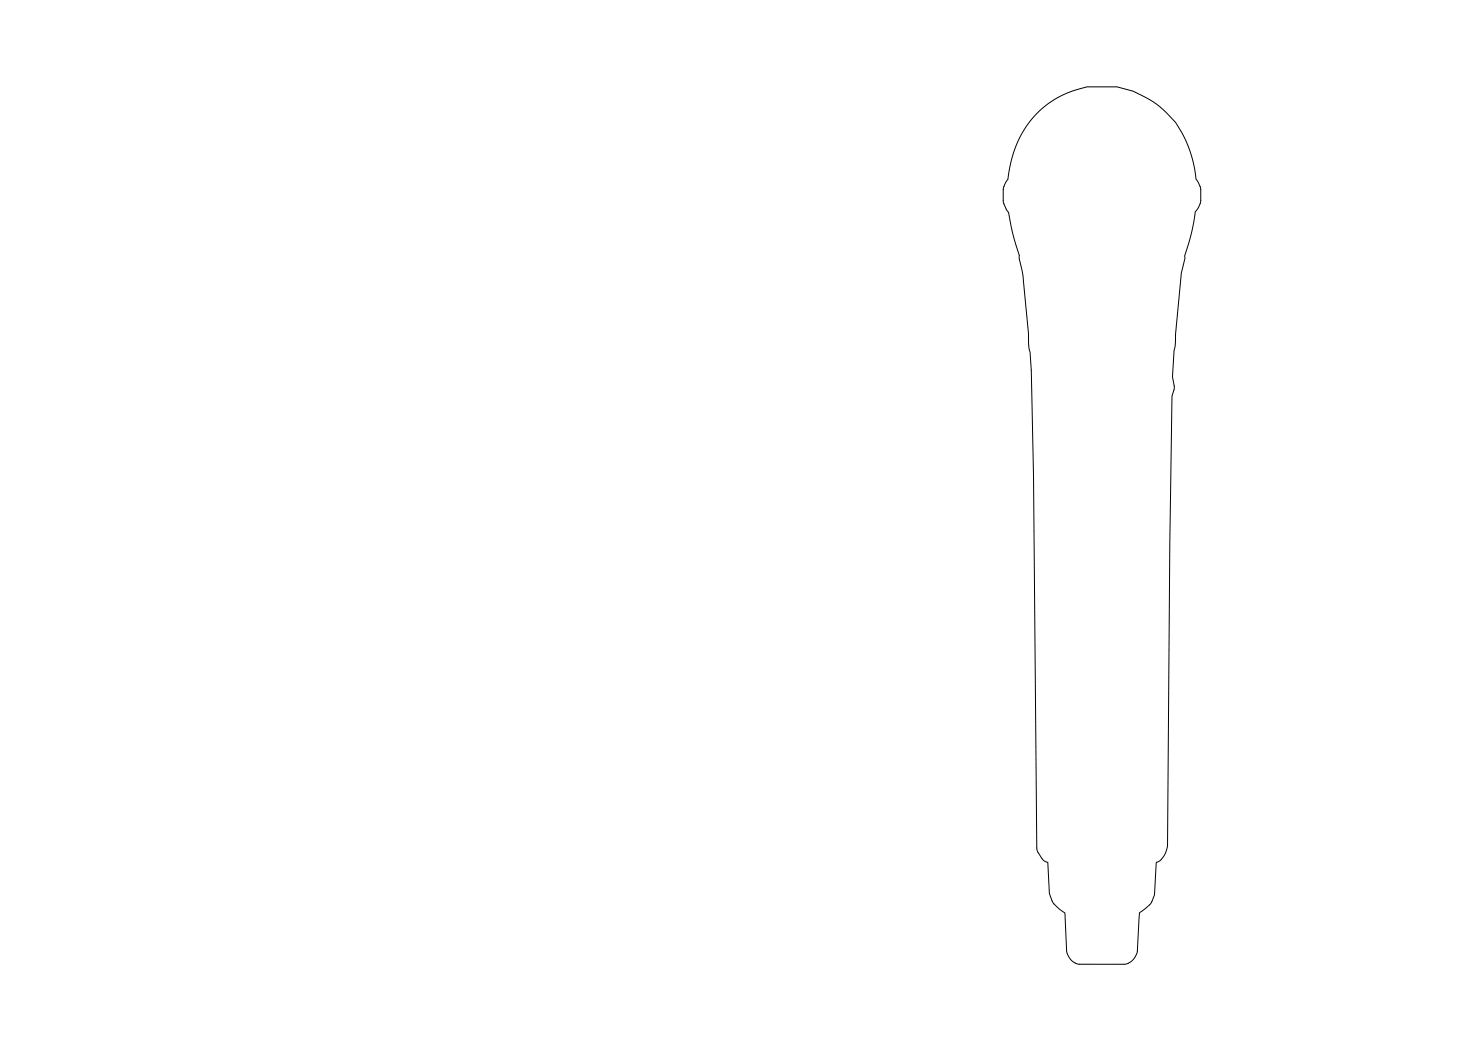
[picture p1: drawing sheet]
<svg xmlns="http://www.w3.org/2000/svg" width="437mm" height="315mm" viewBox="0 0 437 315" stroke-linecap="round" stroke-linejoin="round" font-family="sans-serif">
<path d="M305.8 77.8l1.1 5.2 2.5 27.9 .7 32.2 .9 111.1M305.8 77.8v-1.2l-1.9-6.2-1.3-6.8-.7-.9-.9-2.1v-3.7a5.6 5.6 0 0 1 1.4-3.2 30.4 30.4 0 0 1 15.6-24.8l3.7-1.6 4.4-1.3h9l4.9 1.3a28.6 28.6 0 0 1 15.7 14.7l2.2 6.2 .9 5.5a5.6 5.6 0 0 1 1.4 3.2v3.2a5.6 5.6 0 0 1-1.6 3.3l-.1 .9a60.7 60.7 0 0 1-3.1 12.4l.1 .7-1.2 4.7-1.6 18.1-.1 3.1-.4 1.7-.5 8 .6 3.3-.7 2.5-.7 43.9-.6 91a6.1 6.1 0 0 1-3.4 5l-.6 9.6-.8 2a8.5 8.5 0 0 1-3.7 3.3l-.6 11.4a4.7 4.7 0 0 1-3.9 4h-13.5a4.6 4.6 0 0 1-3.8-4M311 254.2l.3 1 1.3 2.2 .6 .6 1.1 .5 .5 9.3 .8 2.2a8.5 8.5 0 0 0 3.8 3.6l.6 11.4" fill="none" stroke="#000" stroke-width=".3"/>
</svg>
